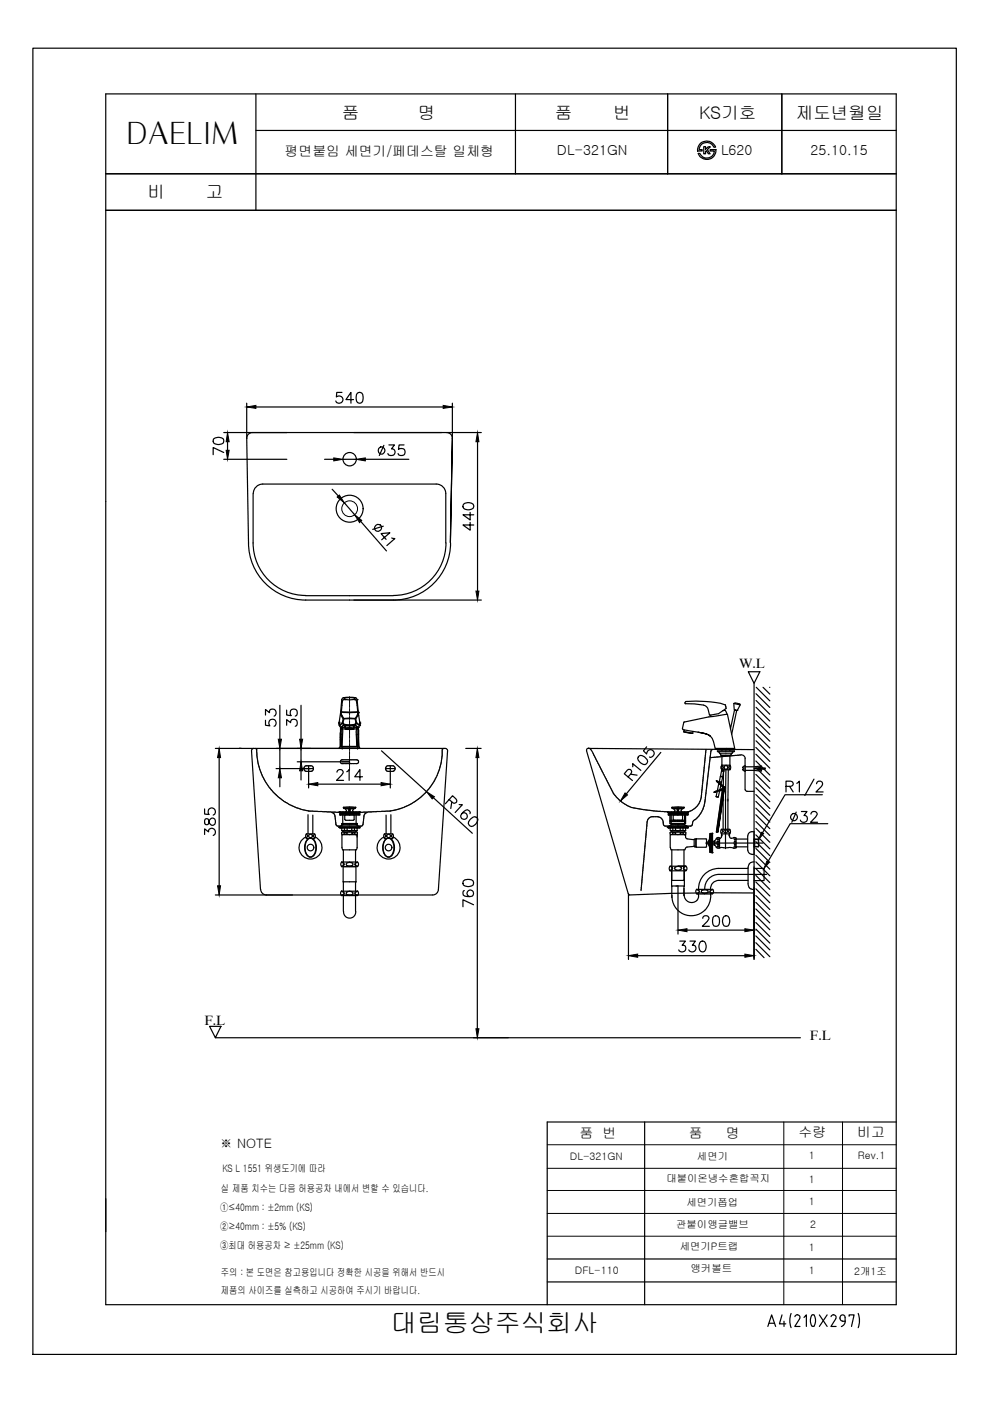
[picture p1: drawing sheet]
<svg xmlns="http://www.w3.org/2000/svg" width="210mm" height="297mm" viewBox="0 0 210 297" stroke-linecap="round" stroke-linejoin="round" font-family="sans-serif">
<defs><g id="words">
<text font-size="6.4" x="26.8" y="30.6">DAELIM</text>
<text font-size="5.7" x="166.5" y="175.7">32</text>
<text font-size="5.5" x="82.9" y="282.4">대림통상주식회사</text>
<g font-size="3.7">
<text x="72.5" y="25.2">품</text>
<text x="88.6" y="25.2">명</text>
<text x="117.6" y="25.2">품</text>
<text x="130" y="25.2">번</text>
<text x="148.2" y="25.2">KS기호</text>
<text x="168.7" y="25.2">제도년월일</text>
<text x="31.3" y="42">비</text>
<text x="43.7" y="42">고</text>
</g>
<g font-size="2.9">
<text x="60.4" y="33.1">평면붙임 세면기/페데스탈 일체형</text>
<text x="118.1" y="32.9">DL-321GN</text>
<text x="152.9" y="32.9">L620</text>
<text x="171.9" y="32.9">25.10.15</text>
<text x="156.7" y="141.6">W.L</text>
<text x="43.3" y="217.3">F.L</text>
<text x="171.7" y="220.6">F.L</text>
<text x="122.8" y="241.2">품 번</text>
<text x="146.1" y="241.2">품</text>
<text x="153.9" y="241.2">명</text>
<text x="169.3" y="241">수량</text>
<text x="181.8" y="241.1">비고</text>
</g>
<text font-size="2.8" x="46.6" y="243.3">※ NOTE</text>
<g font-size="2.2">
<text x="120.8" y="246">DL-321GN</text>
<text x="147.8" y="245.9">세면기</text>
<text x="171.5" y="245.8">1</text>
<text x="181.9" y="245.8">Rev.1</text>
<text x="47.1" y="248.6">KS L 1551 위생도기에 따라</text>
<text x="141.3" y="250.7">대붙이온냉수혼합꼭지</text>
<text x="171.5" y="250.8">1</text>
<text x="46.7" y="256.7">①≤40mm : ±2mm (KS)</text>
<text x="46.8" y="252.7">실 제품 치수는 다음 허용공차 내에서 변할 수 있습니다.</text>
<text x="145.5" y="255.6">세면기폽업</text>
<text x="171.5" y="255.5">1</text>
<text x="46.7" y="260.8">②≥40mm : ±5% (KS)</text>
<text x="143.4" y="260.3">관붙이앵글밸브</text>
<text x="171.8" y="260.3">2</text>
<text x="46.7" y="264.8">③최대 허용공차 ≥ ±25mm (KS)</text>
<text x="144.1" y="265">세면기P트랩</text>
<text x="146.4" y="269.7">앵커볼트</text>
<text x="171.5" y="265.2">1</text>
<text x="46.8" y="270.6">주의 : 본 도면은 참고용입니다 정확한 시공을 위해서 반드시</text>
<text x="46.8" y="274.4">제품의 사이즈를 실측하고 시공하여 주시기 바랍니다.</text>
<text x="121.9" y="270.1">DFL-110</text>
<text x="171.5" y="270.2">1</text>
<text x="181.1" y="270.2">2개1조</text>
</g>
</g></defs>
<!-- layer: YA -->
<g fill="none" stroke="#000" stroke-width=".25">
<path d="M7 10.2h195.8v277h-195.8zM22.4 19.9h167.6v256.7h-167.6zM54.3 19.9v24.7M109.3 19.9v17M141.5 19.9v17M165.8 19.9v17M22.4 36.8h167.6M54.3 27.7h135.7M148 32.5h.3a1.64 1.64 0 0 0 1.8 1 1.64 1.64 0 0 0 1.4-1.5h-.9v-.3h1.1a1.9 1.9 0 0 1-1.5 2.1 1.9 1.9 0 0 1-2.2-1.3zM148.5 30.4a2 2 0 0 1 3.2 .8h-.3a1.63 1.63 0 0 0-1.8-1 1.63 1.63 0 0 0-1.4 1.5h.7v.3h-1l.2-1zM149.2 31.1h.4v.5l.5-.5h.5l-.6 .6 .6 .9h-.4l-.4-.7-.2 .2v.5h-.4zM22.4 44.6h167.6"/>
<path d="M136.7 237.9v38.7M190 237.9h-74v38.7M116 271.8h74M116 266.9h74M165.8 278.8l-.5 1.9h1.3M167.7 278.5l-.2 1.5 .2 1.5M168.5 279.2a.55 .55 0 0 1 .8-.4 .55 .55 0 0 1 .2 .8l-1 1.6h1.1M170.5 279.3l.5-.5v2.4M172.1 278.9a2.1 2.1 0 0 0 .1 2.3l.5-.1M172.1 278.9l.3-.2 .3 .2M172.6 278.9a2.31 2.31 0 0 1 0 2.2M173.7 278.8l1.7 2.4"/>
<path d="M175.4 278.8l-1.7 2.4M176.7 278.8l.4 .1 .2 .5-1.1 1.8h1.1M176.8 278.7l-.6 .5M178.1 279.3v.3M178.1 279.3a.53 .53 0 0 1 .6-.5 .53 .53 0 0 1 .5 .5M178.1 279.6l.1 .2 .5 .3M179.2 279.3v.8M180 279.1v-.3h1.1l-.6 2.4M182 278.5l.2 1.5-.2 1.5M162.8 281.2l.8-2.4 .9 2.4M163.1 280.6h1.1M166.2 280.1v1.1"/>
<path d="M178.6 280.1h.6M179.2 280.1a1.25 1.25 0 0 1-.8 1.2"/>
</g>
<!-- layer: DIM -->
<path d="M166.2 237.9v38.7M178.6 237.9v38.7M116 257.3h74M116 252.4h74M116 242.7h74M116 247.7h74M116 262.1h74" fill="none" stroke="#000" stroke-width=".21"/>
<!-- layer: MAIN -->
<path d="M158.7 142.4h2.4l-1.2 2.5zM44.4 217.6h2.4l-1.1 2.4z" fill="none" stroke="#000" stroke-width=".25"/>
<!-- layer: 0 -->
<g fill="none" stroke="#000" stroke-width=".25">
<path d="M45.3 93.1a1.73 1.73 0 0 1 2.1 0 .76 .76 0 0 1-.4 1 1.78 1.78 0 0 1-1.7-.2zM47.4 95.9l-2.2-1v1.5M47.4 91.7h54.7M47.4 97.4h13.4M48.2 93.7v1.8M52.3 85.5l.4 29.6M53.5 91.7a1.21 1.21 0 0 0-1.2 1.3M54.3 86.3h39.7M68.8 97.4h2M72.5 83.2h-1.1l-.1 1a.8 .8 0 0 1 1.2 0 .8 .8 0 0 1-.2 1.2 .8 .8 0 0 1-1.1-.4M72.7 97.4h2.8M75 84.7h-1.7l1.1-1.5v2.3"/>
<path d="M75.8 83.3a.74 .74 0 0 1 1.1 .3 2.09 2.09 0 0 1-.2 1.8 .72 .72 0 0 1-1.1-.4 2.02 2.02 0 0 1 .2-1.7zM77.5 97.4h9.2M81.4 94.4l-1 2.2M82.5 94.3h1.1l-.6 .9a.73 .73 0 0 1 .8 .8 .73 .73 0 0 1-1 .6l-.3-.1-.3-.3M85.7 94.3h-1.1l-.1 1a.79 .79 0 0 1 1.2 0 .79 .79 0 0 1-.1 1.1 .79 .79 0 0 1-1.2-.2M94.7 91.7a1.21 1.21 0 0 1 1.2 1.3M95.9 92.9l-.4 22.2 .4-22.2M95.9 85.5v7.4M101.2 93.7v31.6M52.7 115.1a12.1 12.1 0 0 0 12.1 12.1M53.7 115.1a11.2 11.2 0 0 0 11.1 11.2M53.7 104.7v10.4"/>
<path d="M53.7 104.6a2.01 2.01 0 0 1 2-2h36.8a2.01 2.01 0 0 1 2 2M70.4 103.7l1.3 1.5M73 106.6l2.2 2.5M76.5 110.5l5.4 6.3M81.3 111.6l-2.3 .6M81.9 114.4l-1.1-1.3 1.9-.1-1.8 1.4M83 114.1l.7 .1-1.7 1.5M94.5 104.7v10.4M94.6 115.1a11.2 11.2 0 0 1-11.2 11.2M95.5 115.1a12.1 12.1 0 0 1-12.1 12.1M98.3 106.9a1.44 1.44 0 0 1 2.1 .3v.3a1.33 1.33 0 0 1-2.2 0zM99.7 110.8v1.6l-1.5-1.1h2.2"/>
<path d="M99.7 108.6v1.7l-1.5-1.2h2.2M64.8 127.2h37.3M64.8 126.3h18.6M45.7 158.7h5.2M50.8 158.6h.3M51 158.7l43.7 .1 .2 .3-2 29.5a1.21 1.21 0 0 1-1.2 1.2M53.8 158.7l-.5 .4 1.9 29.5M56.3 152.7v1.1l.9 .1a.8 .8 0 0 1 0-1.2 .8 .8 0 0 1 1.2 .1 .8 .8 0 0 1-.3 1.2M56.3 151.6v-1.2l.8 .7a.74 .74 0 0 1 1.1-.7 .74 .74 0 0 1 .2 1.2l-.3 .2M59.3 149.5v7.2M59.3 158.7v4.3M60.8 153.8v-1.2l.8 .6a.72 .72 0 0 1 .9-.7 .72 .72 0 0 1 .5 1l-.1 .3-.3 .2"/>
<path d="M60.8 150.6v1l1 .1a.79 .79 0 0 1-.1-1.2 .79 .79 0 0 1 1.2 .2 .79 .79 0 0 1-.3 1.1M63.8 149.5v7.2M63.8 158.7v2.8M80.9 159.2l9.6 8.7M98.7 158.7h3.3M124.7 158.7l35.2 .2M124.8 158.6a.4 .4 0 0 0-.4 .6l8.8 30.3M124.8 158.6l.5 .3M125.3 158.9l.5 .9M137.1 158.3l-.7 .9 .7 .7a.79 .79 0 0 1 .8-1 .79 .79 0 0 1 .8 .9 .79 .79 0 0 1-1 .7M140.1 159.5l-7.3 8.8M43.4 176.9v-1.2l.8 .7a.76 .76 0 0 1 1.2-.6 .76 .76 0 0 1-.2 1.3"/>
<path d="M43.4 171.5v1.1l1 .1a.8 .8 0 0 1 0-1.2 .8 .8 0 0 1 1.2 .2 .8 .8 0 0 1-.4 1.1M43.5 173.7a.81 .81 0 0 0 .2 1.2l.4-.1 .1-.2a1.02 1.02 0 0 1 1-1.1 .74 .74 0 0 1 .5 .9 .74 .74 0 0 1-1 .5l-.5-1a.45 .45 0 0 0-.7-.2zM46.5 160.6v27.2M58.5 163h7.9M59.3 164.9v1.9M63 161.5h11.1M63.8 163.4v2M65.4 162.4v4.7M67.4 166.3h13.4M71.4 163.7l.2-.3a.71 .71 0 0 1 .9-.1 .51 .51 0 0 1 .1 .8l-1.2 1.4h1.4M72.2 161.6v.1M72.2 161.3v.3"/>
<path d="M72.2 161.8h.1M72.3 161.2l-.1 .1M72.4 161.9h.1M72.4 161.1l-.1 .1M72.5 161.1h.6M72.5 161.9h.6M72.5 161.5h1.6v.4M73.1 161.9h.4M73.1 161.1h.4M73.5 163.6l.5-.4v2.3M73.6 161.9h1.1M73.6 161.1h1.1"/>
<path d="M74.8 161.9h.4M74.8 161.1h.4M75.3 161.9h.4M75.3 161.1h.4M75.8 161.1v.1M75.8 161.9h-.1M75.9 161.2l.1 .1M75.9 161.8h-.1M76 161.3v.3M76 161.6v.1M76.9 164.7h-1.7l1.1-1.5v2.3M81.7 163h2.1"/>
<path d="M82.7 162.4v4.7M91.9 169.1l8.2 7.6M95.2 169.5l.8 .7a.61 .61 0 0 0 .8-.1v-.4l-.1-.3-.7-.7-1.6 1.7M95.8 170l-.2 1.4M97.4 170.6h.6l-1.5 1.7M97.9 172.5a.71 .71 0 0 1 1.1 .2 .71 .71 0 0 1-.5 1 .71 .71 0 0 1-.8-.8 2.13 2.13 0 0 1 1.4-1.2 .67 .67 0 0 1 .5 .8M99.9 173.6l.4-.4a.67 .67 0 0 1 .8 .1 .67 .67 0 0 1 .1 .8 1.41 1.41 0 0 1-1.6 1l-.3-.5v-.3zM101.2 160.6v57.5M133.2 164.7l.7-1a.52 .52 0 0 0-.3-.6 .52 .52 0 0 0-.6 .2l-.6 .8 1.7 1.4M133.7 164.1l1.4 .3M134.1 162.6v-.7l1.8 1.4M135.5 160.3a1.29 1.29 0 0 1 1.7 1.5l-.1 .1a1.23 1.23 0 0 1-1.8-.7l-.1-.4z"/>
<path d="M141.5 175.4h4.5M142.3 174.9h2.8M143.7 174.9v.5M151.9 176.4h.3M153.4 163.2l-.1 6.6M153.9 163.2l-.1 6.6M154.4 163.2l-.1 6.6M157.4 162.7h.2v.5h-.2M157.5 163.1l.5 .4M158 162.6l3.5-.2-.1 .3-1.5 .3 1.5 .2v.3l-3.4-.2M158 162.4v1.1M158 162.4l-.5 .3"/>
<path d="M160.7 162.8h1.5v.3h-1.4M45.7 189.8h46M55.3 188.5a1.21 1.21 0 0 0 1.2 1.3M72.8 187h.1M98.2 186.8a1.73 1.73 0 0 1 2.1 0 .76 .76 0 0 1-.3 1 1.78 1.78 0 0 1-1.8-.2zM98.5 188.8a.66 .66 0 0 0-.4 .7 .66 .66 0 0 0 .5 .5 1.85 1.85 0 0 0 1.7-.2 .71 .71 0 0 0-.3-1 .71 .71 0 0 0-.9 .4 .71 .71 0 0 0 .5 .9M100.4 191.8l-2.2-1v1.4M133.2 189.4l.3 .3M133.3 189.6v13.8M143.7 187.8v10.2M144.1 199.5h1.2l-.7 .9a.74 .74 0 0 1 .7 1 .74 .74 0 0 1-1.2 .3l-.2-.3M145.7 197.2h12.2"/>
<path d="M146.3 199.5h1.1l-.6 .9a.74 .74 0 0 1 .7 1 .74 .74 0 0 1-1.2 .3l-.3-.3M148.5 199.7a.67 .67 0 0 1 1.1 .3 1.14 1.14 0 0 1-.7 1.8 1.41 1.41 0 0 1-.4-2.1zM149 194.7l.4-.5 .7 .1a.46 .46 0 0 1 .1 .7l-1.3 1.4h1.5M151.4 194.3a.74 .74 0 0 1 1.1 .3 1.92 1.92 0 0 1-.3 1.7 .76 .76 0 0 1-1-.3 2.02 2.02 0 0 1 .2-1.7zM153.5 194.3a.69 .69 0 0 1 1.1 .3 1.75 1.75 0 0 1-.2 1.7 .76 .76 0 0 1-1.1-.3 1.69 1.69 0 0 1 .2-1.7zM159.9 189.3l-17.7 .1-8.8 .4M159.9 188.2v15.2M135.2 202.6h22.7M45.7 220h124"/>
<circle cx="74.1" cy="97.4" r="1.42"/>
<circle cx="80.9" cy="95.5" r=".75"/>
<circle cx="74.1" cy="107.9" r="2.86"/>
<circle cx="80.2" cy="111.9" r=".75"/>
</g>
<!-- layer: 2 -->
<g fill="none" stroke="#000" stroke-width=".25">
<path d="M54.4 158.9v.3M54.4 159.3v.3M54.5 159.6v.7M93.8 159v.4M93.8 159.5v.4M93.8 159.9v.3M93.8 158.9v.1M125.8 159.8v.1M125.8 159.9l.1 .1M149.6 159.6v.3M149.6 159.9v.1M149.6 159.3v.3"/>
<path d="M149.7 158.9v.2M149.7 159.2l-.1 .1M150.7 159.7v.3M150.7 159.4v.1M150.7 159.6v.1M150.7 159.2v.2M150.8 159.1h.1M150.9 159h.1M151 158.9h.1M54.5 160.4v.1M54.5 160.5v.1M54.6 160.7v.2"/>
<path d="M54.6 161v.1M54.6 161.1v.3M54.6 161.4l.1 .1M54.7 161.6l.1 .4M54.8 162v.2M54.8 162.2l.1 .2M54.9 162.5v.1M54.9 162.6l.1 .1M55 162.8l.1 .2M55.1 163.1v.1M55.1 163.2v.1M55.2 163.4v.1"/>
<path d="M55.2 163.5l.1 .1M55.3 163.6v.2M55.4 163.8v.1M55.4 163.9v.1M55.4 164.1l.1 .1M55.5 164.2v.1M55.6 164.4v.1M55.6 164.5l.1 .1M55.7 164.6v.1M55.8 164.8v.1M55.8 164.9l.2 .3M56 165.2v.1"/>
<path d="M56 165.3l.2 .2M56.2 165.6v.1M56.3 165.7v.1M56.4 165.9v.1M56.5 166v.1M56.5 166.1l.1 .1M56.6 166.3h.1M56.7 166.4l.1 .1M56.8 166.5v.1M56.9 166.6v.1M57 166.8h.1M57.1 166.9v.1"/>
<path d="M57.1 167l.1 .1M57.2 167.1l.1 .1M57.3 167.2l.1 .1M57.4 167.4h.1M57.5 167.5h.1M57.6 167.6l.1 .1M57.7 167.7l.1 .1M57.8 167.8l.1 .1M57.9 168h.1M58 168l.1 .1M58.2 168.2l.1 .1M58.4 168.4l.2 .1"/>
<path d="M58.6 168.6l.2 .2M58.8 168.8l.2 .2M59 169l.1 .1M59.2 169.1l.1 .1M59.3 169.2l.2 .1M59.5 169.4h.1M59.7 169.5h.1M59.8 169.6h.1M59.9 169.6l.2 .2M60.1 169.9h.1M60.3 169.9l.3 .3M60.6 170.2h.2"/>
<path d="M60.8 170.2l.1 .1M60.9 170.3l.1 .1M61.1 170.4h.1M61.2 170.5h.1M61.3 170.6l.2 .1M61.6 170.7h.1M61.8 170.7v.1M61.9 170.8l.1 .1M62 170.9h.1M62.2 171h.2M62.4 171.1h.2M62.6 171.1l.1 .1"/>
<path d="M62.7 171.2l.1 .1M62.9 171.3h.1M63 171.3l.3 .1M63.3 171.4h.1M63.4 171.5h.2M63.6 171.5l.2 .1M63.9 171.6l.2 .1M64.2 171.7h.1M64.3 171.7h.1M64.4 162.8v.1M64.4 163l.1 .2M64.5 163.3h.1"/>
<path d="M64.5 171.8h.1M64.6 162.6l-.1 .2M64.6 163.4l.1 .1M64.6 171.8h.3M64.7 162.4l-.1 .1M64.7 163.5h.1M64.8 162.4h-.1M64.9 163.5h.6M64.9 162.4h.6M64.9 171.8h.2M65.1 171.9h.2M65.4 171.9h.1"/>
<path d="M65.4 171.9l.1 .1M65.6 172h.3M65.6 162.4h.4M66 172h.4M66.1 162.4h.1M66.2 163.5h-.6M66.2 162.4l.1 .1M66.3 163.4l-.1 .1M66.3 162.6h.1M66.4 163.3h-.1M66.4 162.7v.1M66.4 163v.2"/>
<path d="M66.4 162.8v.1M66.5 172h.7M67.3 172h.1M67.4 172.1h.2M67.7 172.1h.6M68.3 172.1h.1M68.5 172.1h.4M68.9 172.1h.4M69.4 172.1h.7M70.2 172.1l.4 .1M70.3 172.3h.2M70.5 172.3l.1 .1"/>
<path d="M70.6 172.4l.1 .1M70.6 172.2h.6M70.8 172.5l.1 .2M70.9 172.7l.1 .1M71 172.9v.2M71 173.2h.1M71.1 173.3v.3M71.1 173.6v.3M71.1 173.9v.1M71.1 174.1v.1M71.1 174.2l.1 .1M71.2 174.4v.2"/>
<path d="M71.2 174.7l.2 .3M71.2 172.2h.1M71.4 175.1h.6M71.4 172.2h.4M71.9 172.2l.3 .1M72.3 172.3h.2M72.5 175.1h-.4M72.5 175.1h.3M72.6 172.3h.4M72.8 174.6h-.3v.4M72.9 174.6h.4M72.9 175.1h.4"/>
<path d="M73.1 172.3h.8M73.4 174.6h1.6M73.4 175.1h1.6M74.3 172.3h.5M74.9 172.3h.1M75 174.6h.4M75 175.1h.4M75.1 172.3h-.1M75.2 172.3h.1M75.3 172.3h.6M75.5 174.6h.3v.4M75.5 175.1h.3"/>
<path d="M75.8 175.1h.1M75.9 175.1h.4M76.1 172.2l-.2 .1M76.1 172.2h.4M76.4 175.1h.3M76.6 172.2h.3M76.8 175.1h-.1M76.9 174.9v.1M77 174.7l-.1 .2M77 174.1v.2M77 174.4v.2M77 172.2h.7"/>
<path d="M77.1 173.8v.2M77.1 173.6v.1M77.2 173.3l-.1 .3M77.2 172.9v.3M77.2 172.7v.1M77.3 172.6v.1M77.4 172.5v.1M77.5 172.4v.1M77.7 172.3l-.1 .1M77.8 172.2h.1M77.8 172.3h.1M78 172.1l-.1 .1"/>
<path d="M78.1 172.1h.1M78.3 172.1h.5M78.9 172.1h.1M79 172.1h.4M79.5 172.1h.2M79.9 172.1h-.1M79.9 172.1h.7M80.7 172.1h.1M80.8 172h.9M81.7 163l.1 .2M81.8 172h.1M81.8 162.8l-.1 .1"/>
<path d="M81.8 163.3h.1M81.9 162.6l-.1 .2M81.9 163.4l.1 .1M81.9 172h.4M82 162.4l-.1 .1M82 163.5h.2M82.2 162.4h-.2M82.2 163.5h.6M82.2 162.4h.1M82.3 162.4h.2M82.5 162.4h.3M82.8 171.9l-.4 .1"/>
<path d="M82.9 163.5h.1M82.9 162.4h.1M83 163.5h.2M83 162.4h.2M83 171.9h-.1M83 171.9h.1M83.2 171.8h.1M83.2 163.5h.1M83.2 162.4h.1M83.4 162.4h.1M83.5 162.4l.1 .1M83.6 163.4l-.2 .1"/>
<path d="M83.6 171.8h-.3M83.6 162.6h.1M83.7 163.3h-.1M83.7 162.7l.1 .1M83.8 163l-.1 .2M83.8 162.8v.1M84.1 171.7l-.5 .1M84.2 171.6l-.1 .1M84.4 171.6h-.2M84.5 171.5l-.1 .1M84.7 171.5h-.2M84.8 171.5h-.1"/>
<path d="M84.9 171.4l-.1 .1M85 171.4h.1M85.1 171.3h.1M85.5 171.2l-.2 .1M85.7 171.2h-.1M85.9 171l-.2 .1M86.1 171h-.1M86.3 170.8l-.2 .2M86.5 170.8h-.1M86.8 170.7h-.2M86.9 170.6h-.1M87.2 170.4l-.3 .2"/>
<path d="M87.3 170.4h-.1M87.4 170.3h.1M87.6 170.2h-.1M87.7 170.1l-.1 .1M87.8 170l-.1 .1M88 169.9l-.1 .1M88.1 169.9h-.1M88.2 169.8l-.1 .1M88.3 169.7h.1M88.5 169.6h-.1M88.6 169.5l-.1 .1M88.7 169.4l-.1 .1"/>
<path d="M88.8 169.3v.1M89.1 169.1l-.2 .2M89.2 169.1h-.1M89.3 168.9l-.1 .1M89.4 168.8v.1M89.5 168.7v.1M89.6 168.6v.1M89.8 168.5l-.1 .1M89.9 168.4l-.1 .1M90 168.3l-.1 .1M90.1 168.2h-.1M90.2 168.1v.1"/>
<path d="M90.3 168h-.1M90.4 167.9v.1M90.5 167.7v.1M90.6 167.6l-.1 .1M90.7 167.5v.1M90.8 167.4h-.1M90.9 167.3l-.1 .1M91 167.1v.1M91.1 167l-.1 .1M91.2 166.9l-.1 .1M91.4 166.6l-.2 .2M91.6 166.4l-.2 .2"/>
<path d="M91.6 166.3h.1M91.7 166.1v.1M91.8 166v.1M92 165.7l-.2 .3M92.1 165.5l-.1 .2M92.2 165.4l-.1 .1M92.3 165.2l-.1 .1M92.3 165.1v.1M92.4 164.9v.1M92.5 164.7l-.1 .2M92.6 164.5v.1M92.7 164.3v.2"/>
<path d="M92.8 164.1l-.1 .1M92.8 164v.1M92.9 163.8v.1M93 163.5l-.1 .3M93.1 163.4l-.1 .1M93.1 163.3h.1M93.2 163.1l-.1 .1M93.2 163h.1M93.2 162.8v.1M93.3 162.7h-.1M93.3 162.5v.1M93.4 162.4h-.1"/>
<path d="M93.4 162.2v.1M93.5 162.1l-.1 .1M93.5 161.8v.2M93.5 161.6v.1M93.6 161.5l-.1 .1M93.6 161.3v.1M93.6 161.1v.2M93.6 161v.1M93.7 160.7l-.1 .3M93.7 160.5v.1M93.7 160.4v.1M93.8 160.2l-.1 .1"/>
<path d="M125.9 160.1l.1 .2M126.1 160.3v.1M126.1 160.5l.1 .2M126.3 160.8h.1M126.3 160.9l.1 .1M126.4 161v.1M126.5 161.2v.1M126.5 161.3l.1 .1M126.6 161.4v.1M126.7 161.6h.1M126.7 161.7l.1 .1M126.8 161.9h.1"/>
<path d="M126.9 162l.1 .2M127 162.2l.1 .2M127.1 162.4l.1 .2M127.2 162.7h.1M127.3 162.8l.1 .1M127.4 163h.1M127.5 163.1v.1M127.5 163.2l.1 .3M127.7 163.5v.2M127.8 163.8h.1M127.9 163.9v.1M127.9 164.1h.1"/>
<path d="M128 164.2v.1M128.1 164.3l.1 .2M128.2 164.6l.1 .1M128.3 164.7l.1 .2M128.4 165l.1 .1M128.5 165.1l.1 .1M128.6 165.3v.1M128.6 165.4l.1 .1M128.7 165.5l.1 .3M128.8 165.8l.1 .1M128.9 166l.1 .2M129.1 166.2v.1"/>
<path d="M129.1 166.4v.1M129.2 166.5v.1M129.3 166.6v.1M129.3 166.8h.1M129.4 166.9v.1M129.5 167.1h.1M129.5 167.2l.1 .1M129.6 167.3l.1 .1M129.7 167.4v.2M129.7 167.6l.1 .1M129.8 167.7l.1 .1M129.9 167.9l.1 .2"/>
<path d="M130 168.2l.2 .3M130.3 168.5v.1M130.4 168.6l.1 .1M130.5 168.7v.1M130.6 168.8v.1M130.7 169v.1M130.8 169.1h.1M130.9 169.2l.1 .1M131 169.3h.1M131.1 169.4l.1 .1M131.2 169.5l.1 .1M131.3 169.6l.1 .1"/>
<path d="M131.4 169.7l.1 .1M131.6 169.8l.2 .2M131.8 170l.1 .1M131.9 170.1l.1 .1M132 170.2h.1M132.2 170.3h.1M132.3 170.4h.1M132.4 170.4l.1 .1M132.5 170.5l.2 .1M132.7 170.6l.1 .1M132.8 170.7h.1M133 170.8h.1"/>
<path d="M133.1 170.8l.1 .1M133.2 170.9l.1 .1M133.4 171h.1M133.5 171l.2 .1M133.8 171.2h.2M134 171.2l.1 .1M134.2 171.3h.1M134.3 171.3h.1M134.5 171.3h.2M134.8 171.4h.1M134.9 171.4h.1M135.1 171.4h.1"/>
<path d="M135.2 171.5h.1M135.4 171.5h.1M135.5 171.5h.3M135.8 171.5h.1M136 171.6h.1M136.1 171.6h.3M136.4 171.7h.3M136.7 179.9v.1M136.8 171.7h.1M136.8 179.1v.3M136.8 179.4l-.1 .4M136.8 178.7v.2"/>
<path d="M136.8 179h.1M136.8 178.2v.4M136.9 171.7h.1M136.9 177.7v.1M136.9 177.9v.1M136.9 178l-.1 .2M136.9 177.3v.2M136.9 177.6v.1M137 176.7v.4M137 177.1l-.1 .1M137 176.2v.4M137.1 171.7v.1"/>
<path d="M137.1 175.7v.1M137.1 175.9v.3M137.1 175.4v.3M137.1 174.8v.6M137.2 171.8h.2M137.2 174.3v.3M137.2 174.7l-.1 .1M137.2 174.2v.1M137.3 174l-.1 .1M137.4 173.8l-.1 .2M137.4 173.6v.1M137.5 171.8h.3"/>
<path d="M137.6 173.5l-.1 .1M137.7 173.4l-.1 .1M137.8 173.3l-.1 .1M137.8 171.8h.1M138 171.8h.1M138.1 173.2l-.3 .1M138.1 171.8l.1 .1M138.1 173.2h.6M138.3 171.9h.2M138.6 171.9l.4 .1M138.8 173.2h.4M139.1 172h.2"/>
<path d="M139.3 173.2h.3M139.3 172h.1M139.5 172h.6M139.6 173.2h.1M139.7 173.2l.2 .1M139.9 173.3h.1M140 173.4h.1M140.1 172.1h.1M140.2 173.5h.1M140.3 173.5v.1M140.3 172.1h.4M140.4 173.7v.1"/>
<path d="M140.4 173.8l.1 .1M140.5 173.9v.1M140.6 174.1v.1M140.6 174.6l.2 .4M140.6 174.2v.3M140.7 172.1h.1M140.8 175.1h.1M140.9 172.1h.5M141 175.1h.2M141.3 175.1h.3M141.5 172.1h.1M141.7 175.1h1.3"/>
<path d="M142.1 173.8v.8h.2M142.1 174.2h.1M142.1 173.9h.1M142.1 172.7v.5M142.1 173.3v.4M142.2 174.2h.7M142.2 173.9h.7M142.4 174.6h1.1M143 174.2h.4M143 173.9h.4M143.1 175.1h.4M143.5 174.2h.3"/>
<path d="M143.5 173.9h.3M143.5 175.1h1.6M143.6 174.6h.4M143.9 174.2h.4M143.9 173.9h.4M144 174.6h.4M144.3 174.2h.7M144.3 173.9h.7M145.1 174.2h.3M145.1 173.9h.3M145.2 175.1h.8M145.4 173.8v.8h-.9"/>
<path d="M145.4 172.7v.5M145.4 173.3v.4M146 172.1h-.1M146 175.1h.5M146 172.1h.1M146.4 171.9l-.2 .1M146.6 171.9h-.1M146.7 175.1h-.2M146.7 171.8h-.1M146.8 174.8l-.1 .2M146.8 174.8v.1M146.8 174.4v.2"/>
<path d="M146.8 174.6v.1M146.8 171.7v.1M146.9 174.2v.1M147 171.6l-.1 .1M147.1 174l-.2 .2M147.1 171.5l-.1 .1M147.2 171.5h-.1M147.3 173.8l-.2 .2M147.3 171.4h.1M147.4 171.3h.1M147.5 173.7l-.1 .1M147.6 171.2h-.1"/>
<path d="M147.6 173.6v.1M147.7 171l-.1 .1M147.8 171h-.1M147.9 170.8l-.1 .1M147.9 173.2l-.3 .3M148.1 170.6l-.2 .2M148.1 173.2h-.1M148.2 170.4l-.1 .1M148.2 173l-.1 .1M148.2 172.9v.1M148.3 170.2l-.1 .2M148.3 172.8v.1"/>
<path d="M148.4 170l-.1 .1M148.4 169.9v.1M148.4 172.6v.1M148.5 169.8l-.1 .1M148.5 169.6v.1M148.5 172.5l-.1 .1M148.6 169.5l-.1 .1M148.6 169.3v.1M148.7 172.3l-.2 .2M148.7 169v.1M148.7 169.2l-.1 .1M148.7 168.7v.2"/>
<path d="M148.7 169h.1M148.7 168.4v.1M148.7 168.5v.1M148.7 172.1v.1M148.8 167.7v.1M148.8 167.9v.1M148.8 168l-.1 .3M148.8 167.4v.3M148.8 172v.1M148.9 167v.1M148.9 167.1v.1M148.9 167.3l-.1 .1"/>
<path d="M148.9 171.8l-.1 .1M148.9 166.8v.1M149 166v.3M149 166.4l-.1 .4M149 171.7l-.1 .1M149 165.6v.2M149 165.9v.1M149 171.6v.1M149 165.3v.2M149.1 165.2h-.1M149.1 171.4l-.1 .1M149.1 164.4v.2"/>
<path d="M149.1 164.7v.4M149.2 163.9v.3M149.2 164.2l-.1 .1M149.2 171.2l-.1 .2M149.2 163.6v.2M149.2 171v.1M149.3 163.2v.2M149.3 163.5h-.1M149.3 163v.1M149.3 170.9v.1M149.3 162.2v.1M149.3 162.4v.6"/>
<path d="M149.3 170.6v.2M149.4 161.8v.1M149.4 161.9v.3M149.4 170.4l-.1 .1M149.4 170.1v.1M149.4 170.2v.2M149.5 161v.1M149.5 161.2v.1M149.5 169.8l-.1 .3M149.5 161.3l-.1 .4M149.5 160.5v.5M149.5 169.5v.1"/>
<path d="M149.5 169.7v.1M149.5 160.1v.2M149.5 169.1v.2M149.5 160.4v.1M149.5 169.4v.1M149.6 168.8v.2M149.6 168.5h.1M149.6 168.6v.1M149.7 168v.2M149.7 168.3l-.1 .1M149.7 167.7v.1M149.7 167.9v.1"/>
<path d="M149.8 167.4v.1M149.8 167.5l-.1 .2M149.8 166.9v.3M149.8 167.2v.1M149.8 166.6v.3M149.9 166.2v.2M149.9 166.5l-.1 .1M149.9 165.9v.2M150 165.5v.2M150 165.7l-.1 .1M150 165.1v.3M150 165.4v.1"/>
<path d="M150.1 164.8v.2M150.1 164.5v.1M150.1 164.6v.1M150.1 164.4h.1M150.2 163.7v.1M150.2 163.9l-.1 .4M150.2 163.4v.3M150.3 163h.1M150.3 163.1v.1M150.3 163.3l-.1 .1M150.3 162.7v.2M150.4 162.5l-.1 .1"/>
<path d="M150.4 162.4h.1M150.4 161.9v.3M150.4 162.2v.1M150.4 161.6v.3M150.5 161.4l-.1 .1M150.5 160.8v.3M150.5 161.1v.3M150.6 160.6h.2M150.6 160.5v.3M150.6 160.4v.1M150.7 160.1l-.1 .2M150.9 160.6h.1"/>
<path d="M151 160.6h.3M151.7 160.5l-.4 .1M151.9 160.5h-.1M151.9 160.5h.4M152.4 160.5h.4M152.9 160.4h.1M153.4 160.4h-.4M153.4 160.4h.3M153.9 160.3l-.1 .1M153.9 160.3h.3M154.6 160.3h-.4M154.8 160.2l-.1 .1"/>
<path d="M154.8 160.2h.1M155 160.2h.3M156.2 160.2h-.9M156.3 160.1l-.1 .1M156.4 160.1h.2M156.8 160.1h-.1M156.8 160.1h.1M157 160.1h.1M157.1 160a.87 .87 0 0 1 .9 .8M158 160.8v6.6M158 167.4l.4 .4M158.4 167.8h1.5"/>
<path d="M135.9 188.6v.1M135.9 188.8h.1M136 188.3v.1M136 188.4l-.1 .2M136 187.7v.2M136 188v.2M136 187.2v.3M136 187.6h.1M136.1 186.6v.4M136.1 187.1l-.1 .1M136.1 186.2h.1M136.1 186.3v.3"/>
<path d="M136.2 185.7v.4M136.2 185.2v.3M136.2 185.6h.1M136.3 184.8v.2M136.3 185.1v.1M136.3 184.3v.3M136.3 184.6v.1M136.3 183.9v.3M136.4 183.4v.3M136.4 183.7l-.1 .1M136.4 182.9v.1M136.4 183.1v.1"/>
<path d="M136.4 183.2v.2M136.5 182.8l-.1 .1M136.5 182v.3M136.5 182.3v.4M136.6 181.4v.4M136.6 181.9l-.1 .1M136.6 180.9v.1M136.6 181.1v.3M136.6 180.5v.4M136.7 180v.4"/>
</g>
<!-- layer: 6 -->
<g fill="none" stroke="#000" stroke-width=".25">
<path d="M64.8 177.5a2.43 2.43 0 0 0-.9 3.7 2.43 2.43 0 0 0 3.9 0 2.43 2.43 0 0 0-1-3.7M64.9 176.9l.3 .3-.3 .4M65.2 177.9a1.04 1.04 0 0 1 1.1-.1 1.04 1.04 0 0 1 .6 .9 2.25 2.25 0 0 1-1.1 3.1 2.25 2.25 0 0 1-1-3.1zM65.3 172.7v4.1M65.4 177.9a1.07 1.07 0 0 1 1.5 1.1 2.01 2.01 0 0 1-1.1 2.7 1.69 1.69 0 0 1-1.1-2l.2-1.1zM65.4 177.8h-.4a.83 .83 0 0 1 0-1h1.7a.74 .74 0 0 1 0 1h-.5M66.3 172.8v4M66.8 176.9l-.4 .3 .4 .4M81.4 177.5a2.43 2.43 0 0 0-.9 3.7 2.43 2.43 0 0 0 3.8 0 2.43 2.43 0 0 0-.9-3.7M81.5 176.9l.3 .3-.3 .4M81.7 178.1a.89 .89 0 0 1 1-.3 .89 .89 0 0 1 .6 .8 2.5 2.5 0 0 1-.7 3.1 1.32 1.32 0 0 1-1.3-1.6v-1.1zM81.8 177.9a1.04 1.04 0 0 1 1-.1 1.04 1.04 0 0 1 .7 .9 2.25 2.25 0 0 1-1.1 3.1 2.25 2.25 0 0 1-1.1-3.1z"/>
<path d="M81.9 172.8v4M82.8 177.8h.4M82.9 172.7v4.1M83.2 176.8h-1.7a.83 .83 0 0 0 0 1h.4M83.3 176.8a.83 .83 0 0 1 0 1M83.3 176.9l-.3 .3 .3 .4M149.6 178.7h12.2M150.4 178l-.3 .7 .3 .7M150.5 176.8v3.9M150.6 176.8l-.2 2 .2 1.9M150.6 176.7l-.1 .1M150.7 176.8v3.9"/>
<path d="M150.7 176.7l-.1 .1M150.7 176.8h.2M150.7 176.7v4M150.7 179.2h.2M150.7 179.1h.2M150.7 179h.2M150.7 178.9h.2M150.7 179.7h.2M150.7 179.6h.2M150.7 179.5h.2M150.7 179.4h.2M150.7 179.3h.2"/>
<path d="M150.7 179.8h.2M150.7 179.9h.2M150.7 178.2h.2M150.7 178.3h.2M150.7 178.4h.2M150.7 178.5h.2M150.7 178.6h.2M150.7 178.7h.2M150.7 178.8h.2M150.7 178h.2M150.7 178.1h.2M150.7 176.7h.2"/>
<path d="M150.7 177.3h.2M150.7 176.9h.2M150.7 177h.2M150.7 177.2h.2M150.7 177.1h.2M150.7 177.4h.2M150.7 177.5h.2M150.7 177.7h.2M150.7 177.6h.2M150.7 177.8h.2M150.7 177.9h.2M150.9 176.7h.1"/>
<path d="M150.9 176.7h.2v4.1h-.2M150.9 176.7v4.1M151.1 179.1h.4M151.1 178.4h.4M151.9 177.8l-.4 .5v.9l.4 .4M151.9 179.6a.44 .44 0 0 0 .7 .1M152 179.8l.2-.5 .2 .5M152.1 178.3a.4 .4 0 0 1 .3 .4 .4 .4 0 0 1-.3 .4zM152.4 177.6l-.2 .5-.2-.4M152.6 177.8h.1M152.6 177.7v2M152.6 179.6h.1"/>
<path d="M152.6 177.7a.44 .44 0 0 0-.7 .1M152.6 179.7h.1M152.7 177.8h-.1M152.9 179.7l-.3 .1M152.9 179.7h2.1l.7 .1 .4-.1M152.9 175.9l.3 .4-.3 .3M153 177.1v.2M153 177.4l-.4 .3M153 177.4v-.6h1.7v.6M153.1 176.8v.3M153.3 169.4v6.4M153.8 169.4v10.5"/>
<path d="M154.3 169.4v6.4M154.6 176.8v.3M154.7 177.1v.2M154.7 175.8h-1.7a.83 .83 0 0 0 0 1M154.7 177.4l.1 .3h.3M154.7 175.8a.83 .83 0 0 1 0 1M154.8 175.9l-.3 .4 .3 .3M155.7 177.6l.1 .5 .2-.4M155.7 178.4a.35 .35 0 0 1 .3 .3 .35 .35 0 0 1-.3 .4zM156 179.7l-.2-.4-.1 .5M156.1 177.8v1.9v-.2h2.4M156.1 177.9h2.4"/>
<path d="M156.1 177.7l-.4-.1-.7 .2M159.4 176.3h.5v4.9h-.5M159.4 176.3a.94 .94 0 0 0-.9 .9l.1 3a.87 .87 0 0 0 .8 .9M159.9 177.9l1 .1M160 177.9v1.6M160.9 178v1.5h-1M160.9 179.5h-1M150.6 180.7h.3M150.7 180.4h.2M150.7 180.3h.2M150.7 180.1h.2M150.7 180h.2"/>
<path d="M150.7 180.2h.2M150.7 180.6h.2M150.7 180.5h.2M150.7 180.7h.2M150.9 180.8h.1"/>
<circle cx="65.8" cy="179.7" r=".7"/>
<circle cx="65.9" cy="177.2" r=".38"/>
<circle cx="82.4" cy="177.2" r=".38"/>
<circle cx="82.4" cy="179.7" r=".7"/>
<circle cx="153.9" cy="176.3" r=".38"/>
</g>
<!-- layer: 0 -->
<circle cx="74.1" cy="107.9" r="1.67" fill="none" stroke="#000" stroke-width=".21"/>
<!-- layer: ORTHO$4 -->
<path d="M74.1 91.7h.1M74.1 158.2h.1" fill="none" stroke="#000" stroke-width=".25"/>
<!-- layer: ORTHO$3 -->
<path d="M74.1 91.7h.1M74.1 158.2h.1" fill="none" stroke="#000" stroke-width=".25"/>
<!-- layer: DEFAULT -->
<g fill="none" stroke="#000" stroke-width=".25">
<path d="M54.1 158.7l.3 .2M94.1 158.7l-.3 .2M159.9 144.9v58.1M160.3 158.5l2.9 2.9M160.3 159.9l2.9 3M160.3 157.1l2.9 2.9M160.3 147.1l2.9 2.9M160.3 148.5l2.9 2.9M160.3 150l2.9 2.9M160.3 151.4l2.9 2.9M160.3 152.8l2.9 2.9M160.3 154.2l2.9 3"/>
<path d="M160.3 155.7l2.9 2.9M160.3 145.7l2.9 2.9M161.8 145.7l1.4 1.5M163.2 145.7h.1M160.3 161.3l2.9 3M160.3 162.7l2.9 3M160.3 164.2l2.9 2.9M160.3 165.6l2.9 3M160.3 167l2.9 3M160.3 168.5l2.9 2.9M160.3 169.9l2.9 3M160.3 171.3l2.9 3"/>
<path d="M160.3 172.7l2.9 3M160.3 174.2l2.9 2.9M160.3 175.6l2.9 3M160.3 177l2.9 3M160.3 178.4l2.9 3M160.3 179.9l2.9 3M160.3 181.3l2.9 3M160.3 182.7l2.9 3M160.3 184.2l2.9 2.9M160.3 185.6l2.9 3M160.3 187l2.9 3M160.3 188.4l2.9 3"/>
<path d="M160.3 189.9l2.9 2.9M160.3 191.3l2.9 3M160.3 192.7l2.9 3M160.3 194.2l2.9 2.9M160.3 195.6l2.9 3M160.3 197l2.9 3M160.3 198.4l2.9 3M160.3 199.9l2.9 2.9M160.3 201.3l1.7 1.7"/>
</g>
<!-- layer: 4 -->
<g fill="none" stroke="#000" stroke-width=".25">
<path d="M72.4 182.8h.1M72.4 183.7h3.4M72.4 182.8h3.4M72.4 188.9l-.2 .5 .2 .5h3.4M72.5 182.8l-.3 .5 .3 .4M72.5 189l.4 .3M72.5 183.6h-.1M72.5 189.8h-.1M72.5 182.8l.3 .1M72.7 189.7l-.2 .1M72.7 182.9a.33 .33 0 0 1 .3 .3 .33 .33 0 0 1-.3 .3M72.8 183.7v3.3h2.7"/>
<path d="M72.8 183.5l-.3 .1M72.8 187.1v1.8M72.8 189.9v3.3M72.8 187v.1M72.9 193.2a1.29 1.29 0 0 0 1.2 1.5 1.29 1.29 0 0 0 1.3-1.5M72.9 189.3l.1 .2-.3 .2M73.4 183.1v.3M73.4 189.3v.2M73.5 183.4l.1 .1M73.6 183.5l.2 .1M73.6 183l.5-.1 .5 .1M73.6 189.1l-.1 .1"/>
<path d="M73.6 182.9l-.1 .2M73.8 183.6h.6M74.1 188.9h.1M74.1 189l.5 .1M74.1 189l-.5 .1M74.6 183.5l-.2 .1M74.6 189.1a.43 .43 0 0 1 .1 .6 .43 .43 0 0 1-.6 .1l-.6-.3M74.6 182.9l.2 .2M74.8 183.1l-.2 .4M75.4 188.9l-3 .1h.1M75.4 187.1v1.8h.4M75.4 189.9v3.3"/>
<path d="M75.5 187l-.1 .1M75.5 186.9l-.1 .1M75.5 183.7v3.3M75.5 189.7l.2 .1M75.7 189.8h.1M75.7 182.8a.42 .42 0 0 0-.4 .5 .42 .42 0 0 0 .5 .3M75.7 189l-.4 .3 .2 .4M75.8 182.8l.2 .5-.2 .4M75.8 188.9l.2 .5-.2 .5M75.8 189h-.1M75.8 182.8h-.1M142.1 184.6h3.3"/>
<path d="M142.1 183.7l-.2 .4 .2 .5M142.2 184.5h-.2M142.2 183.7l.2 .1M142.4 183.8l.2 .2M142.4 187.8l.1 .2M142.4 184.6v3.2M142.4 187.8h2.7M142.4 184.4l-.2 .1M142.4 188v2.3M142.6 183.9v.3l-.2 .2M143.1 184.2a.77 .77 0 0 1 1.3-.3 .66 .66 0 0 1-.4 .6 .66 .66 0 0 1-.8-.1l-.1-.1M143.7 183.7h1.4h-3h.1"/>
<path d="M144.9 183.9v.4M144.9 184.2l.5 .3M145 188v1.9M145.1 189.7a1.53 1.53 0 0 0 1.4 1.7 1.53 1.53 0 0 0 1.6-1.4M145.1 187.8v.2M145.1 184.6v3.2M145.3 183.7a.53 .53 0 0 1 .4 .4 .53 .53 0 0 1-.3 .5M145.3 184.5h.2M145.4 183.7l-.5 .3M145.4 183.7h-.3h.3M147.7 188.6l.3 .1M147.7 189.5h3.3"/>
<path d="M148 188.7a.31 .31 0 0 1 .3 .3 .31 .31 0 0 1-.3 .3M148 189.6l.1 .4M148 189.3l-.3 .1M148.7 189.2l.4 .2h.6M148.9 188.7l-.2 .2v.2M149.1 188.7l-.2 .1M149.4 188.7h.3M149.4 188.7h-.3M149.7 188.7l.2 .1M149.9 188.7l.2 .2M149.9 189.3l-.2 .1M150.1 189.2l-.2 .1"/>
<path d="M150.1 188.9v.2M150.6 188.9v.3M150.6 189.2l.2 .1M150.7 189.3v.5M150.7 189.7a4.1 4.1 0 0 1-4 4.5 4.1 4.1 0 0 1-4.2-4.3M150.8 189.3l.2 .1M150.8 188.7l-.2 .2M151 188.6l-.2 .1M151 189.4h.2M151 188.6l-3.3-.1-.2 .5 .2 .5M151.1 188.5l.2 .5-.2 .5M151.2 188.6h-.2"/>
<path d="M152.4 185.4h10.1M152.4 185.4a2.98 2.98 0 0 0-3 3.1M158.6 184.1h-6.2a4.3 4.3 0 0 0-4.3 4.5M158.6 186.7h-6.2a1.76 1.76 0 0 0-1.7 1.9M159.9 184.1h2.1v2.6h-2.1M159.9 183.8v5.2M159.9 182.7a1.18 1.18 0 0 0-1.3 1.3v3.4a1.13 1.13 0 0 0 1.3 1.2"/>
</g>
<!-- layer: 7 -->
<g fill="none" stroke="#000" stroke-width=".25">
<path d="M71.9 153.1h.1M71.9 153.4h.1M71.9 153.1v.3v-.3M71.9 153.4l.1 .5M71.9 158.6h4.4M71.9 153.4v.1M72 153.9h.1M72 153.9l.2 .3M72.2 156.9v1.4v-1.4M72.2 155.5v.8zM72.2 156.3v.6zM72.2 151.1l.1 .6"/>
<path d="M72.2 154.5v.3v-.3M72.2 155.1v.4v-.4M72.2 154.8v.3v-.3M72.2 154.2h.1M72.2 154.2v.3v-.3M72.2 151.1h.1M72.2 151.1l-.3 2M72.2 154.2l.2 .2M72.2 151h.1M72.2 151v.1M72.3 151.7h.1M72.3 151.7l.5 .7 .1-.1"/>
<path d="M72.4 158.7h.1M72.4 154.2l.8 .1v-.2v.4M72.4 154.2l-.1 .1M72.4 154.4h.1M72.4 151l1.7 .1 1.7-.1M72.4 154.4l.1 .1M72.5 148.4l-.2 2.6a1.76 1.76 0 0 0 .6 1.3M72.5 154.5l-.1 3.8M72.5 148.4h.1M72.5 148.3v.1M72.5 154.5h.1M72.5 158.7h.1"/>
<path d="M72.5 158.6v.2zM72.6 154.5l-.1 3.8M72.6 153.2l-.6 .5-.1-.2M72.6 154.5l.8 .1M72.6 153.2v.1M72.7 153.2l.2-.8h1.2h1.2l.2 .8M72.7 153.2v.1M72.7 153.3l.3 .3M72.8 152.4l-.2 .8M72.8 153.7l-.2-.4-.6 .6M72.8 153.7l.2 .1-.6 .4M72.8 147.9l-.3 .5"/>
<path d="M72.8 153.7l-.6 .5M72.9 152.3h2.4M73 153.6h.1M73 153.8l1.1 .1M73 153.6l1.1 .1M73.1 148.3l-.3 .1a5.3 5.3 0 0 0-.4 2.5h3.4l-.2-2.3-.5-.3M73.1 148.3h.1M73.1 148.3h2M73.1 148h2M73.1 154v.2M73.2 154.5l.4 .2h.9l.5-.2M73.2 154.4l.9-.1 .9 .1"/>
<path d="M73.2 154.5l.4-.1 1.4 .1M73.3 154.5l.8-.1 .8 .1a2.1 2.1 0 0 1-1.6 0zM74.1 153.9h.9v.2M74.1 153.9h-.9l-.1 .2M74.1 153.7v1M75 154v.2M75.1 148.3h.1M75.2 153.6h.1M75.2 153.8l.6 .4M75.2 153.8l-1.1 .1M75.2 153.6l-1.1 .1M75.3 152.3l.1 .1"/>
<path d="M75.3 153.7l.7 .5M75.3 153.7l-.1 .1M75.4 147.9h-2.6l.3 .1v.3M75.4 147.9l-.3 .1v.3M75.4 147.9l.3 .5M75.4 152.4l.2 .8M75.5 153.3l-.3 .3M75.5 153.2v.1M75.6 154.5v3.8M75.6 154.5h.1M75.6 154.5l-.8 .1M75.6 153.3l-.3 .4"/>
<path d="M75.6 153.2v.1M75.6 153.3l.6 .6M75.6 153.2l.6 .5M75.7 148.4l.3 2.6h-.2a1.76 1.76 0 0 1-.5 1.3M75.7 154.5l.1 3.8M75.7 154.5h.1M75.7 148.4h.1M75.7 151h.1M75.7 148.3v.1M75.8 154.4h.1M75.8 154.4l-.1 .1M75.8 158.7h.1"/>
<path d="M75.8 158.6v.2zM75.8 154.2l-.8 .1v-.2v.4M75.8 154.2v.1M75.8 151.7l-.4 .7M75.8 151.7h.1M76 151.1l-.2 .6M76 154.5v.3v-.3M76 154.2h.1M76 154.2v.3v-.3M76 151.1h.1M76 151h.1M76 151.1l.3 2"/>
<path d="M76 154.2l-.2 .2M76 151v.1M76 155.1v.4v-.4M76 155.7v.6zM76 155.5v.2v-.2M76 156.3v.6zM76 154.8v.3v-.3M76.1 158.3h-3.9l-.3 .3 4.2 .1M76.1 158.3l-.1-1.4 .1 1.4M76.1 158.3l.2 .4h-2.2M76.2 153.9h.1M76.2 153.7h.1"/>
<path d="M76.3 153.1h.1M76.3 153.4h.1M76.3 153.1v.3zM76.3 153.5l-.1 .2M76.3 153.4v.3l-.3 .5M144.7 154.5l.1 .2M144.8 154.7h.2M145 155.1l1.9 .4M145 153.2l-.3 1.3M145.1 153.1l-.1 .1M145.2 155.3l1.4 .2M145.2 149l.1 .2 2.9 .2a1.7 1.7 0 0 1 1.9 1l.3 1.3 1.9-.4 1.7-1.1-.2-.7"/>
<path d="M145.3 148.8l-.1 .2M145.4 148.8a22.6 22.6 0 0 1 8.3 .7M146.9 155.1l-1.9-.4v.4M147.8 155.2l-.9-.1v.4M149.2 155.5l-1.4-.3 1.4 .3M149.2 155.5l1.3 .5zM150.7 151.6v.3M151.8 158.7v.2h3.9v-.2M152.1 159.3h3.6M152.1 159.3l.1 .1M152.2 159.4h3.4M152.4 159.4l.1 .1"/>
<path d="M152.5 159.5v.2M152.6 159.6l.1 .2M152.7 159.8h2.4l-.1 .1M152.7 159.8l.1 .1M152.8 159.9v.3h2.2v-.3M153.1 158.9v.3M153.8 149.4v.1M153.8 150.6l.3 .8-3.8 .6-5.2 1.1M153.8 150.6l-.6 .1M154.2 151.4v.1M154.8 158.9v.3M154.9 154.5l.9 4.2-4.2-.1a3.5 3.5 0 0 0-1.1-2.6l.1 .1"/>
<path d="M155.3 159.5l-.2 .3M155.4 159.4l-.1 .1M155.6 149.2l.3-.2 .8 .2M155.6 149.2l1.3 .3-.2-.2M155.6 149.1l.1 1.4 .5 .1M155.7 159.3l-.1 .1M155.7 150.5h.1M156.2 150.6l-1.1 5.1M156.2 150.6h.1M156.2 150.6h-.5l-.8 3.9-.7-3M156.7 149.3h.1M156.9 149.4l-.6 1.2"/>
<path d="M74.1 172.5h.1M143.7 172.5h.1M151.7 167.8l-.3 .2 .6-.1M151.7 167.8l-.3 .2M151.8 168.9l.5 .1M151.9 165.5l.2 .3zM151.9 165.5l.6 .4M152.1 165.8l1.2 1.1M152.1 165.8l1.1 1M152.2 167.7l.5-.1zM152.6 166.1l.3 .3zM152.6 166.1h.1"/>
<path d="M152.6 165.7l-.1 .1M152.6 167.6h.1M152.7 167.6h.1M152.7 164.6l.5 .1-.2 1.1-.5-.1zM152.8 164.6h.1M152.9 166.4h.1M152.9 166.3l.5 .5M152.9 165.8v.1M153 165.9l-.7 3.1M153 165.9l-.5-.1-.7 3.1M153 163.5h.4l-.2 1.2-.4-.1zM153 162.3h.1"/>
<path d="M153 163.2v.2l.5 .1v-.3M153 163.4v.1M153.1 162.2a.8 .8 0 0 0 0 1h1.7a.83 .83 0 0 0 0-1M153.1 162.2h1.7M153.1 160.2v2M153.1 162.4l.2 .3-.3 .4M153.1 167.3h.1M153.1 167.2h.1M153.1 167.5l-.5 .2M153.1 167.2l-1.4 .6M153.2 167.3l-1.5 .5M153.2 166.7l.1 .1"/>
<path d="M153.2 166.9h.1M153.2 164.6v.1M153.2 166.8h.4M153.2 166.9l-1.3 9.5M153.2 167.2l-1.3 9.2M153.2 166.8h.1M153.3 166.8v.1M153.3 166.9l.3 .1M153.3 166.9v.3h-.2M153.4 166.9l-1.4 9.5M153.4 167.1l.1 .3M153.4 167.1l-1.3 9.3"/>
<path d="M153.4 166.9v.2M153.4 163.5h.1M153.5 167.3l-1.3 9.1zM153.5 167v.4M153.5 167.2l.1-.2-.1 .3M153.6 166.8h.1M153.6 166.8v.2M153.6 167h.1M153.8 162.4a.4 .4 0 0 0-.2 .6 .4 .4 0 0 0 .6 0 .4 .4 0 0 0-.1-.6M153.8 162.3h.3M154.6 163l.2 .1M154.7 162.4l-.2 .3 .2 .3"/>
<path d="M154.7 162.4h-.1M154.8 160.2v2M154.8 162.3h-.1"/>
</g>
<!-- layer: 3 -->
<g fill="none" stroke="#000" stroke-width=".25">
<path d="M71.9 175.4h4.4M71.9 172.2l.2 .1h4M71.9 172.2h4.4M72 172.1h.1M72 172.4h.1M72 172.7v.1M72 175.4v.1M72.1 175.5h.1M72.1 172.7h.1M72.1 172.4h.1M72.1 172.8h.1M72.1 172.8h4"/>
<path d="M72.1 172.6h4M72.1 172.5h4M72.1 175.6h4M72.4 172.5v.1M72.4 176.5v.3M72.5 175.6v.5h.2v.3M72.5 176.5l.2-.1 .3 .1M72.5 176.8l.2 .1 .3-.1M72.5 176.1h.6M72.5 179.7l.2 .5M72.7 172.4v2.5l-.8 .5M72.7 174.6l.1 .3"/>
<path d="M72.7 176.1h2.9M72.7 174.7h2.8M72.7 174.9h2.8M72.9 171.1l-.1 .1M72.9 171.2h2.5M73 176.5h.6v.3h-.6M73 176.5v.3M73 175.6v.5h.6M73.1 172.9v.9M73.1 171.4l.8 .1M73.1 171.4l.1 .1M73.2 171.5l.2 .3"/>
<path d="M73.3 172.7h1.6M73.3 172.7l-.2 .2M73.4 171.8l-.1 .3M73.6 175.6v.5M73.6 176.8l.5 .1M73.6 176.1h1M73.9 171.5h.3M73.9 171.5v.6M74.1 171.5l-.1 .5M74.1 176.4l-.5 .1M74.2 172l-.2 .1M74.2 171.5v.6"/>
<path d="M74.2 176.4l.5 .1M74.6 175.6v.5h.6v-.5M74.6 176.5h.6v.3h-.6zM74.7 176.8l-.5 .1M74.8 171.8l.1 .3M74.9 172.7l.2 .2-.1 1h-1.7l-.2-.2M75 171.5l-.3 .3M75.1 171.4l-.9 .1M75.1 171.4l-.1 .1M75.2 176.1h.6M75.3 176.5l.2-.1 .3 .1M75.3 176.8l.2 .1 .3-.1"/>
<path d="M75.4 171.1l.1 .1M75.4 171.3h-2.6l.1 .1h2.4l.1-.1M75.5 177h-3v2.7M75.5 176.1v.3h-2.8M75.5 172.4v2.5M75.5 174.6v.3M75.5 174.9l.8 .5M75.6 177h.1v2.7M75.7 179.7l-.1 .5M75.7 176.1h-.1M75.7 175.6v.5M75.8 176.5v.3"/>
<path d="M75.9 172.5v.1M76.1 172.4h.1M76.1 172.7h.1M76.1 175.5h.1M76.1 172.8h.1M76.1 172.7v.1M76.2 175.4v.1M76.2 172.1h.1M76.3 172.2l-.2 .1M76.3 172.1v.1M141.5 172.2l.2 .1h4l.2-.1M141.5 172.2h4.4"/>
<path d="M141.5 172.1v.1M141.6 172.1h.1M141.7 172.4h.1M141.7 172.7v.1M141.7 175.4v.1M141.7 175.5h.1M141.7 172.7h.1M141.7 172.8h.1M141.7 172.8h4M141.7 172.6h4M141.7 172.5h4M141.7 175.6h4.1"/>
<path d="M142 172.5v.1M142.1 176.5v.3M142.1 175.6v.5M142.1 177.1v2.6M142.1 176.5l.3-.1 .2 .1M142.1 176.8l.3 .1 .2-.1M142.1 176.1h.6M142.1 179.7l.2 .5M142.2 177h3.1l.2 .8 1.5 .2M142.2 177h-.1M142.3 174.6l.1 .3M142.3 172.4v2.5l-.8 .5h4.5"/>
<path d="M142.3 174.7h2.8M142.5 171.1l-.1 .1M142.5 171.2h2.5M142.6 175.6v.5h.6v-.5M142.7 172.9v.9M142.8 173.7l.2 .2h1.5M142.9 171.5l.2 .3M142.9 171.5l-.1-.1 .8 .1M142.9 172.7h1.6M143 172.7l-.2 .2M143 172.1h-.1M143.1 171.8l-.1 .2"/>
<path d="M143.2 176.5h-.6v.3h.6M143.2 176.5v.3M143.2 176.8l.5 .1M143.3 176.1h.4M143.6 171.5h.3M143.6 171.5v.6M143.7 171.5v.5M143.7 176.4l-.5 .1M143.7 176.1h-1.4v.3M143.8 172l-.1 .1M143.8 171.5v.6M143.8 176.4l.5 .1"/>
<path d="M143.9 171.5v.6M144.2 175.6v.5M144.2 176.1h-.4M144.3 176.5h.6v.3h-.6zM144.3 176.8l-.5 .1M144.5 171.8l.1 .3M144.5 172.7l.2 .2v.8l-.2 .2M144.6 171.5l-.2 .3M144.7 171.4l-.8 .1M144.8 171.4l-.1 .1M144.8 175.6v.5h-.6M144.9 176.1h.5"/>
<path d="M144.9 176.5l.3-.1 .2 .1M144.9 176.8l.3 .1 .2-.1M145 171.1l.1 .1M145 171.3h-2.6l.1 .1h2.4l.2-.1M145.1 177h.1M145.1 174.6v.3M145.1 176.1v.3h-2.7M145.1 174.9l.9 .5M145.1 172.4v2.5M145.4 175.6v.5h-.2M145.4 176.5v.3M145.5 172.5v.1"/>
<path d="M145.7 172.4h.1M145.7 172.7h.1M145.7 172.8h.1M145.8 175.5h.1M145.8 172.4h.1M145.8 172.7v.1M145.8 175.4v.1M145.9 172.1h.1M145.9 172.1v.1M147 179.5l-1.5 .1-.3 .6h-2.9M147 179.4l.3 .1M147.3 179.5h.1"/>
<path d="M147.3 177.9l-.3 .1M147.6 178h-.4v1.5h.4M147.6 177.9v1.6h-.3M147.6 179.5l.1 .1M147.6 177.9l-.3 .1M147.6 177.9l2.2 .1M147.6 179.6h2.1M147.7 177.8l-.1 .1M149.8 179.5l-.1 .1M149.8 178v1.5M149.8 178.5h2.8M149.8 178.9h2.8"/>
<path d="M72.6 180.2h3M72.8 180.2v3.5h2.6v-3.5M142.4 180.1v6.6h2.6v-6.6"/>
</g>
<!-- layer: 1 -->
<g fill="none" stroke="#000" stroke-width=".25">
<path d="M141.8 175.1h.6M142.4 175.1h.2M142.6 175.1h.6M143.3 175.1h.1M143.5 175.1h.5M144.1 175.1h.1M144.3 175.1h.5M144.9 175.1h.1M145.1 175.1h.5M166.7 166.7l1.3-.1a.51 .51 0 0 0 0-.9l-1.3-.1v2.3M167.4 166.7l.8 1.2M168.9 166.1l.6-.5v2.3"/>
<path d="M172.6 165.2l-2 3.5M173.1 166.2l.2-.5a.71 .71 0 0 1 1 .1 .77 .77 0 0 1-.2 1l-1.1 1.1h1.5M174.4 168.5h-8l-4.7 8.1M175.5 174.6h-8l-4.7 8.1"/>
</g>
<!-- layer: 0 -->
<g fill="#000" stroke="#000" stroke-width=".21">
<path d="M47.9 95.5h.7l-.4 1.9zM48.2 91.7l.4 2h-.7zM52.3 86.3l2-.3v.6zM70.8 97.1l1.9 .3-1.9 .3zM75.5 97.4l2-.3v.6zM94 86l1.9 .3-1.9 .3zM101.2 91.7l.3 2h-.6zM71.5 105.4l.5-.4 1 1.6zM75.2 109.1l1.5 1.2-.5 .5zM100.9 125.3h.6l-.3 1.9zM59 156.7h.7l-.4 2zM63.5 156.7h.7l-.4 2z"/>
<path d="M46.5 158.7l.3 1.9h-.7zM59.3 163l.4 1.9h-.7zM63.8 161.5l.4 1.9h-.7zM65.4 166.3l2-.4v.7zM80.8 165.9l1.9 .4-1.9 .3zM90.5 167.9l1.6 1-.5 .5zM101.2 158.7l.3 1.9h-.6zM132.5 168.1l.5 .4-1.4 1.3zM46.1 187.8h.7l-.3 2zM143.7 197.2l2-.3v.6zM157.9 196.9l2 .3-2 .3zM100.9 218.1h.6l-.3 1.9z"/>
<path d="M133.3 202.6l1.9-.3v.7zM157.9 202.3l2 .3-2 .4z"/>
</g>
<!-- layer: 1 -->
<path d="M161.4 176.5l.5 .2-1 1.3zM162.6 182.6l.5 .3-1.1 1.2z" fill="#000" stroke="#000" stroke-width=".21"/>
<!-- layer: CEN -->
<g fill="none" stroke="#000" stroke-width=".21">
<path d="M74.1 147.7v.7M74.1 148.5v.1M74.1 148.7v.5M74.1 149.3v.1M74.1 149.5v.5M74.1 150.1v.1M74.1 150.3v.5M74.1 150.9v.2M74.1 151.1v.6M74.1 151.8v.1M74.1 151.9v.6M74.1 152.6v.1"/>
<path d="M74.1 152.8v.5M74.1 153.4v.1M74.1 153.6v.5M74.1 154.2v.1M74.1 154.4v.6M74.1 155v.2M74.1 155.3v.5M74.1 155.9v.1M74.1 156.1v.5M74.1 156.7v.1M74.1 156.9v.5M74.1 157.5v.1"/>
<path d="M74.1 157.7v.5M74.1 158.3v.1M74.1 158.6v.5M74.1 159.1v.1M74.1 159.4v.5M74.1 159.9v.2M74.1 160.2v.5M74.1 160.8v.1M74.1 161v.5M74.1 161.6v.1M74.1 161.8v.5M74.1 162.4v.1"/>
<path d="M74.1 162.6v.7"/>
</g>
<use href="#words"/>
</svg>
